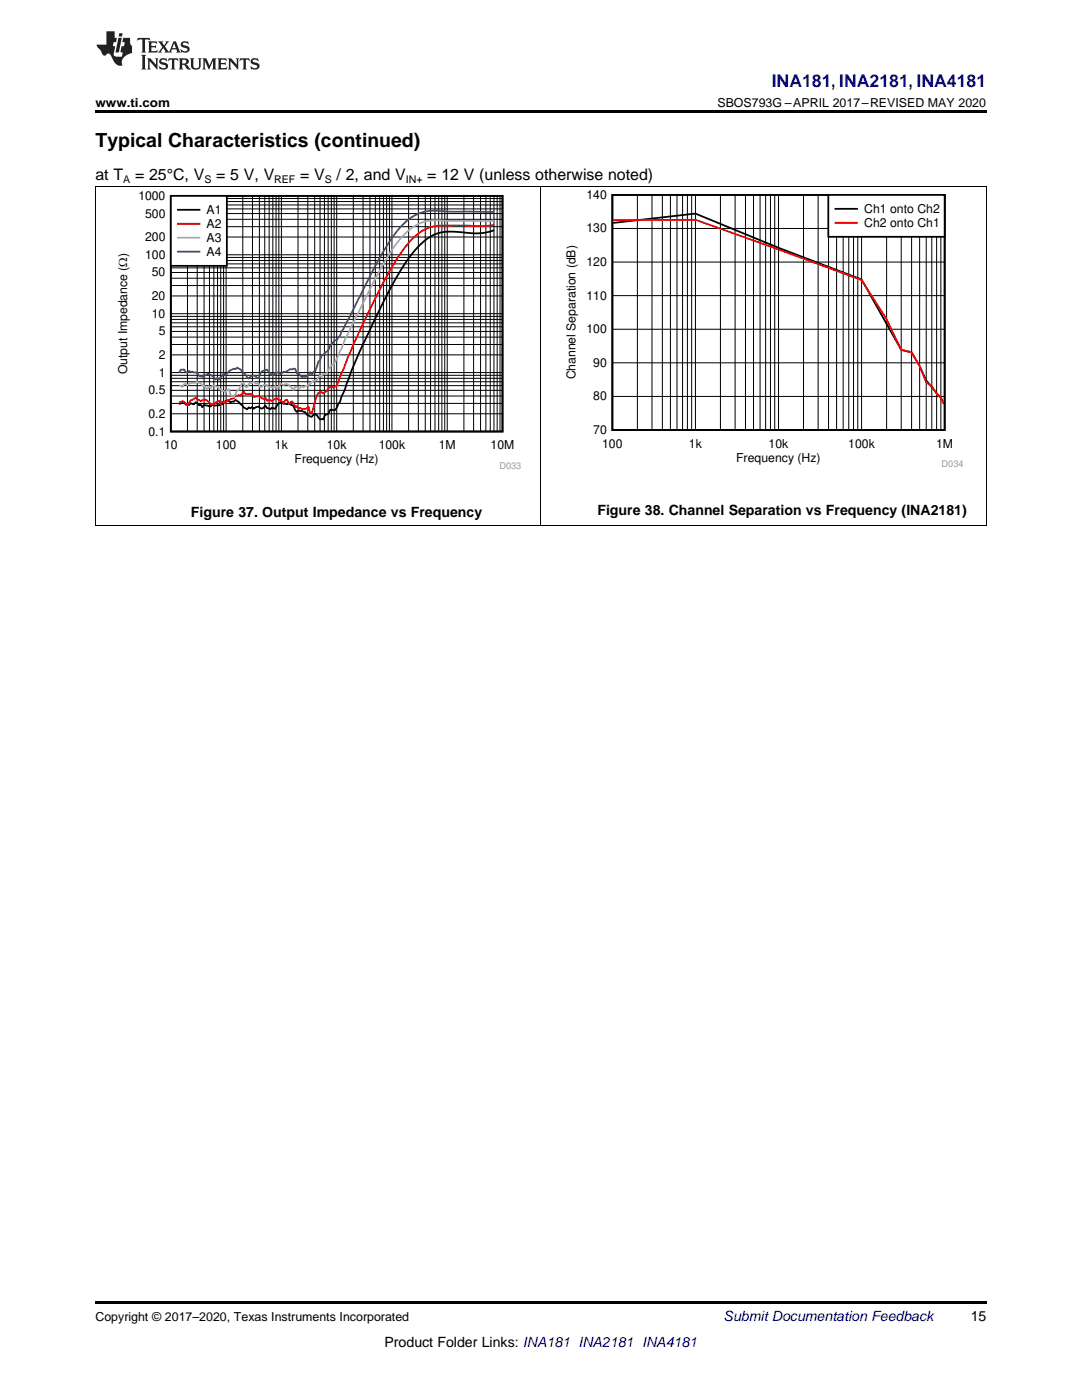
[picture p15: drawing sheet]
<svg xmlns="http://www.w3.org/2000/svg" width="216mm" height="279mm" viewBox="0 0 216 279" stroke-linecap="round" stroke-linejoin="round" font-family="sans-serif">
<defs><g id="words">
<text font-size="3.9" x="19" y="29.3">Typical Characteristics (continued)</text>
<text font-size="3.5" fill="#00f" x="154" y="17.3">INA181, INA2181, INA4181</text>
<g font-size="3.2">
<text x="19" y="36">at T</text>
<text x="27" y="36">= 25°C, V</text>
<text x="43.1" y="36">= 5 V, V</text>
<text x="59.9" y="36">= V</text>
<text x="67.2" y="36">/ 2, and V</text>
<text x="85.3" y="36">= 12 V (unless otherwise noted)</text>
</g>
<g font-size="2.8">
<text x="38.1" y="103.2">Figure 37. Output Impedance vs Frequency</text>
<text x="119.2" y="102.9">Figure 38. Channel Separation vs Frequency (INA2181)</text>
<text x="193.7" y="263.6">15</text>
<text x="76.7" y="268.9">Product Folder Links: INA181 INA2181 INA4181</text>
</g>
<text font-size="2.8" fill="#0000c8" x="144.4" y="263.6">Submit Documentation Feedback</text>
<g font-size="2.5">
<text x="19" y="21.4">www.ti.com</text>
<text x="143.2" y="21.4">SBOS793G –APRIL 2017–REVISED MAY 2020</text>
<text x="19" y="263.6">Copyright © 2017–2020, Texas Instruments Incorporated</text>
</g>
<g font-size="2.4">
<text x="27.6" y="39.9">1000</text>
<text x="117" y="39.7">140</text>
<text x="29" y="43.4">500</text>
<text x="41.2" y="42.7">A1</text>
<text x="41.2" y="45.5">A2</text>
<text x="117" y="46.4">130</text>
<text x="172.4" y="42.5">Ch1 onto Ch2</text>
<text x="172.4" y="45.3">Ch2 onto Ch1</text>
<text x="29" y="51.6">100</text>
<text x="29" y="48.1">200</text>
<text x="41.2" y="48.3">A3</text>
<text x="41.2" y="51.1">A4</text>
<text x="117" y="53.1">120</text>
<text x="30.3" y="59.9">20</text>
<text x="30.3" y="55.2">50</text>
<text x="117" y="59.8">110</text>
<text x="30.3" y="63.4">10</text>
<text x="31.7" y="71.6">2</text>
<text x="31.7" y="66.9">5</text>
<text x="117" y="66.5">100</text>
<text x="25.4" y="74.7" transform="rotate(-90 25.4 74.7)">Output Impedance (:)</text>
<text x="31.7" y="75.2">1</text>
<text x="114.8" y="75.7" transform="rotate(-90 114.8 75.7)">Channel Separation (dB)</text>
<text x="118.4" y="73.2">90</text>
<text x="29.6" y="83.4">0.2</text>
<text x="29.6" y="78.7">0.5</text>
<text x="118.4" y="79.9">80</text>
<text x="29.6" y="86.9">0.1</text>
<text x="32.7" y="89.7">10</text>
<text x="43.1" y="89.7">100</text>
<text x="54.9" y="89.7">1k</text>
<text x="65.2" y="89.7">10k</text>
<text x="75.6" y="89.7">100k</text>
<text x="87.5" y="89.7">1M</text>
<text x="97.9" y="89.7">10M</text>
<text x="118.4" y="86.6">70</text>
<text x="120.1" y="89.4">100</text>
<text x="137.5" y="89.4">1k</text>
<text x="153.4" y="89.4">10k</text>
<text x="169.3" y="89.4">100k</text>
<text x="186.8" y="89.4">1M</text>
<text x="58.8" y="92.5">Frequency (Hz)</text>
<text x="146.9" y="92.2">Frequency (Hz)</text>
</g>
<g font-size="2.1">
<text x="24.6" y="36.6">A</text>
<text x="40.8" y="36.6">S</text>
<text x="54.7" y="36.6">REF</text>
<text x="64.8" y="36.6">S</text>
<text x="81" y="36.6">IN+</text>
</g>
<g font-size="1.8" fill="#999">
<text x="99.7" y="93.6">D033</text>
<text x="187.9" y="93.2">D034</text>
</g>
</g></defs>
<path d="M19 104.9l.2 .1zM196.7 104.9l.1 .1zM19 259.7h177.8v.5h-177.8z" fill="#000"/>
<path d="M19.1 37.3v67.7M107.9 37.3v67.7M196.8 37.3v67.7M19 104.9h177.8" fill="none" stroke="#000" stroke-width=".2"/>
<path d="M23 38.1h81v55.5h-81z" fill-rule="evenodd" fill="#fff"/>
<path d="M34.1 39.1h66.2v47h-66.2zM98.6 46a14.8 14.8 0 0 1-7.3 .3 8.5 8.5 0 0 0-8.2 3.4 63.7 63.7 0 0 0-8.3 14 124.7 124.7 0 0 0-6.3 14.7l-.7 1.8-.3 .4-.3 .8-.4 .4h-.9l-.4 .7-.3 .2h-.3l-.4 1h-.6l-.7-.9-.3-.1-.4 .1-.3 .4a2.12 2.12 0 0 1-1.3-.9l-1.3-.4-.4 .3-.3-.3-.3-.9-1-.5-.3 .2-1.4-.3-.6 .5-.4 .7-.6-.3-.4 .4-.6-.3-.4-.5-.6 .7-.3-.1-.4-.4-1 .5-.3-.4-.3 .3-.4-.2-.3 .4-.7-.4-.9-1.1-.7-.4-.3 .4-.4-.1-.3 .2-.3-.3h-.7l-.7 .7-.3-.1-.3 .3-1.3-.1-.4 .3-1.3-.3-.3 .5-.4-.6-.3 .2-.6-.6-.4 .4-.6-.3-.4 .4-.3-.2-.3 .1-.4-.3-1 .2" fill="none" stroke="#000" stroke-width=".35"/>
<g fill="none" stroke="#000" stroke-width=".2">
<path d="M34.1 39.6h66.2M37.4 39.1v47M39.3 39.1v47M40.7 39.1v47M41.8 39.1v47M42.7 39.1v47M43.4 39.1v47M44 39.1v47M44.6 39.1v47M45.1 39.1v47M48.4 39.1v47M50.4 39.1v47"/>
<path d="M51.8 39.1v47M52.8 39.1v47M53.7 39.1v47M54.4 39.1v47M55.1 39.1v47M55.6 39.1v47M56.2 39.1v47M59.5 39.1v47M61.4 39.1v47M62.8 39.1v47M63.9 39.1v47M64.7 39.1v47"/>
<path d="M65.5 39.1v47M66.1 39.1v47M66.7 39.1v47M67.2 39.1v47M70.5 39.1v47M72.4 39.1v47M73.8 39.1v47M74.9 39.1v47M75.8 39.1v47M76.5 39.1v47M77.1 39.1v47M77.7 39.1v47"/>
<path d="M78.2 39.1v47M81.5 39.1v47M83.5 39.1v47M84.9 39.1v47M85.9 39.1v47M86.8 39.1v47M87.5 39.1v47M88.2 39.1v47M88.7 39.1v47M89.2 39.1v47M92.6 39.1v47M94.5 39.1v47"/>
<path d="M95.9 39.1v47M97 39.1v47M97.8 39.1v47M98.6 39.1v47M99.2 39.1v47M99.8 39.1v47M34.1 59.1h66.2M34.1 57h66.2M34.1 55.5h66.2M34.1 54.4h66.2M34.1 53.5h66.2M34.1 52.7h66.2"/>
<path d="M34.1 52h66.2M34.1 51.4h66.2M34.1 50.8h66.2M34.1 47.3h66.2M34.1 45.2h66.2M34.1 43.8h66.2M34.1 42.6h66.2M34.1 41.7h66.2M34.1 40.9h66.2M34.1 40.2h66.2M34.1 79h66.2M34.1 77.9h66.2"/>
<path d="M34.1 77h66.2M34.1 76.2h66.2M34.1 75.5h66.2M34.1 74.9h66.2M34.1 74.4h66.2M34.1 70.8h66.2M34.1 68.8h66.2M34.1 67.3h66.2M34.1 66.1h66.2M34.1 65.2h66.2M34.1 64.4h66.2M34.1 63.7h66.2"/>
<path d="M34.1 63.1h66.2M34.1 62.6h66.2M34.1 82.6h66.2M34.1 80.5h66.2"/>
</g>
<path d="M98.6 44.9l-2.3 .2-5.3-.1a15.4 15.4 0 0 0-5.9 .6 15.5 15.5 0 0 0-6 6.2l-2.3 4.1-2.7 5.2a193.3 193.3 0 0 0-6.9 15.8l-.7 .5-.6-.1-.4 .2-.3 .6-.3 .1-.4 .3-.3-.2-.7 .1-.3 .6-1 3.4-.3 .2-.3-1.5a1.14 1.14 0 0 1-1.7 .3l-.3 .2-.4-.5-.3 .1-.7-1.1-.3 .3h-.3l-.3-.6-.4 .1-.3 .5-1.3-.9-1 .5-.4-.2-.6 .2-.4-.6a.9 .9 0 0 1-1.3-.4l-1 .2-.3-.6-1.3 .1-.4-.5-.6 .8-1-.1-.3 .6-1 .4-.4-.1-.3 .7-.7-.3-.3 .4-.3-.6-.7 .3-.3 .4h-.7l-.3-.5a1 1 0 0 0-1.7-.1l-.9-.7-.4 .2a1.74 1.74 0 0 0-1.3 1.3l-.7-.7-.3-.1-.3 .2-.4-.1" fill="none" stroke="#f00" stroke-width=".35"/>
<path d="M98.6 44l-8.3 .1a16.7 16.7 0 0 0-6.2 .4 13.3 13.3 0 0 0-6 5.5 208.4 208.4 0 0 0-9.6 18.6l-1 2.3a4.2 4.2 0 0 1-1.6 2.4l-1 1.4-.4-.1-.3 .5-.3-.2-.7 1a1.65 1.65 0 0 0-1.3 .7l-1.3 .7-.4-.2-.6 .5-.4-.4h-.3l-.3 .7-1-1.1-.3-.1-.7 .1-.7-.3-.3 .7-.3 .2-.4-.4-.3 .3-.3 .1-.4-.3-.3 .3-.3-.6h-.7l-.6 .5-.4-.8h-.6l-.4-.3-.3 .3-.3-.1-.4 .2-.3 .7h-.3l-.4-.8-.3-.2-.6 1.5-.4 .2-.6 1.3-.7-.5-.3-1.1-.4 .1-.3 .4-.7-.2-.6-.5a1.34 1.34 0 0 0-1.3-.5l-.4 .4-.3-.3-.3 .6-.7-.8-.3 .1-.4-.6-.3 .1-.3-.3-.7 .2a1.6 1.6 0 0 0-1.3 .5l-.3-.3h-.4l-.3 .6-.7-.3" fill="none" stroke="#aaa" stroke-width=".35"/>
<path d="M98.6 42.3h-8.6a13.5 13.5 0 0 0-6.6 .4 14.3 14.3 0 0 0-6 5.9l-3.3 5.9-4.3 8.7-1.6 2.9-.4 .9-.6 .9h-.4l-.9 1.1a3 3 0 0 1-1.7 1.9l-.3 1-.4 .3-.6 1.9-.4 .1-.3 .7-.3-.6a1.42 1.42 0 0 1-1.7 1l-.6-.8h-.4l-.3-.9-1 .1a1.61 1.61 0 0 1-1.3 .5l-.7 .5-.3-.4-.7 .1-.3 .5h-.3l-1-1.1a1.79 1.79 0 0 0-1.7 1.7l-.3-.1-.3-.4a1.19 1.19 0 0 0-1.4 .6l-1.6-1.9-.7-.3-.3 .3-.3-.1a3.1 3.1 0 0 0-1.7 1.2l-.3-.3-1 1.3-.3-.4-.4 .4-.3-.5-1-.7h-.3l-1 .6-.7-.2-.3-.6-.3-.1-.7-.1-.3 .1-.4-.3-.3 .4-.3-.1-.4-.6-.6 .1-.4 .6" fill="none" stroke="#295c75" stroke-width=".35"/>
<path d="M34.1 39.1h11.2v14h-11.2z" fill-rule="evenodd" fill="#fff"/>
<path d="M34.1 39.1h11.2v14h-11.2zM35.5 41.9h4.3" fill="none" stroke="#000" stroke-width=".35"/>
<path d="M35.5 44.7h4.3" fill="none" stroke="#f00" stroke-width=".35"/>
<path d="M35.5 47.4h4.3" fill="none" stroke="#aaa" stroke-width=".35"/>
<path d="M35.5 50.2h4.3" fill="none" stroke="#295c75" stroke-width=".35"/>
<path d="M112.4 37.9h79.8v55.4h-79.8z" fill-rule="evenodd" fill="#fff"/>
<path d="M122.2 38.9h66.3v46.9h-66.3zM122.4 44.5l16.4-1.9 16.5 6.9 16.6 6.3 7.9 14 2.1 .5 1.6 2.8 1.3 2.8 2.9 3.5 .6 1.2" fill="none" stroke="#000" stroke-width=".35"/>
<g fill="none" stroke="#000" stroke-width=".2">
<path d="M127.2 38.9v46.9M130.1 38.9v46.9M132.2 38.9v46.9M133.8 38.9v46.9M135.1 38.9v46.9M136.2 38.9v46.9M137.2 38.9v46.9M138 38.9v46.9M138.8 38.9v46.9M143.8 38.9v46.9M146.7 38.9v46.9M148.8 38.9v46.9"/>
<path d="M150.4 38.9v46.9M151.7 38.9v46.9M152.8 38.9v46.9M153.7 38.9v46.9M154.6 38.9v46.9M155.3 38.9v46.9M160.3 38.9v46.9M163.3 38.9v46.9M165.3 38.9v46.9M166.9 38.9v46.9M168.2 38.9v46.9M169.4 38.9v46.9"/>
<path d="M170.3 38.9v46.9M171.2 38.9v46.9M171.9 38.9v46.9M176.9 38.9v46.9M179.8 38.9v46.9M181.9 38.9v46.9M183.5 38.9v46.9M184.8 38.9v46.9M185.9 38.9v46.9M186.9 38.9v46.9M187.7 38.9v46.9M122.2 59h66.3"/>
<path d="M122.2 52.3h66.3M122.2 45.6h66.3M122.2 79.1h66.3M122.2 72.4h66.3M122.2 65.7h66.3"/>
</g>
<path d="M122.4 43.9h16.4l33.1 12 5 7.8 2.9 6.1 2.1 .5 1.6 2.7 1.3 3.3 1.1 .8 1 1.4 .8 .9 .6 1" fill="none" stroke="#f00" stroke-width=".35"/>
<path d="M165.3 38.9h23.2v8.4h-23.2z" fill-rule="evenodd" fill="#fff"/>
<path d="M165.3 38.9h23.2v8.4h-23.2zM166.7 41.7h4.3" fill="none" stroke="#000" stroke-width=".35"/>
<path d="M166.7 44.5h4.3" fill="none" stroke="#f00" stroke-width=".35"/>
<path d="M19 37.2h177.8" fill="none" stroke="#000" stroke-width=".2"/>
<path d="M19 22h177.8v.5h-177.8z" fill="#000"/>
<g fill="#231f20">
<path d="M27.5 7.6l-.1 .5 .4-.2h.6v.1v2.1l-.2 .4h1l-.3-.4v-2.1l.1-.1h.5l.5 .2-.2-.5zM29.5 8.3l.2 .3v1.5l-.2 .4h1.8l.2-.6a1.04 1.04 0 0 1-1.3 .2v-.7h.6l.3 .2v-.6l-.3 .2h-.6v-.6l.8-.1 .4 .3-.2-.5zM31.5 8.3l.9 1.1-.9 1.1h.8l-.2-.2 .5-.7 .4 .7-.2 .2h1.5l-.1-.2 .1-.4h.9l.1 .4-.2 .2h1l-.3-.3-.7-1.9h-.5l-.9 2-.8-1 .9-1h-.8l.1 .3-.3 .5-.4-.6 .2-.2zM34.7 8.6l.4 1h-.7zM36.3 8.4a.63 .63 0 0 0-.2 .7 .63 .63 0 0 0 .6 .4l.6 .2 .1 .2a.75 .75 0 0 1-.7 .4 .75 .75 0 0 1-.6-.5l.1 .7 .1-.1a1.11 1.11 0 0 0 1.5-.6 1.13 1.13 0 0 0-1.2-.8l-.1-.4a1.04 1.04 0 0 1 1.2 .2l-.2-.5-.1 .1-.5-.2zM28.2 10.9l.2 .4v2.2l-.2 .4h1l-.3-.4v-2.2l.3-.4zM29.3 11.6l.3 .4v1.5l-.3 .4h.8l-.2-.4v-1.3l1.5 1.7v-1.9l.2-.4h-.7l.2 .4v.9l-1.1-1.3zM32 11.8a.62 .62 0 0 0-.2 .7 .62 .62 0 0 0 .6 .4l.6 .1 .1 .3a.76 .76 0 0 1-.7 .3 .76 .76 0 0 1-.6-.4l.1 .7 .1-.1a1.11 1.11 0 0 0 1.5-.6 1.13 1.13 0 0 0-1.2-.8l-.1-.4a1.04 1.04 0 0 1 1.2 .2l-.2-.6-.1 .1-.5-.1zM33.7 11.6l-.2 .6a.61 .61 0 0 1 .8-.3v1.6l-.2 .4h.9l-.2-.4v-1.6a.63 .63 0 0 1 .8 .3l-.2-.6zM35.6 11.6l.3 .4v1.5l-.3 .4h1l-.2-.2v-.8l.5 .2a.76 .76 0 0 0 1.2 .7l-1-1a.58 .58 0 0 0 .6-.5 .58 .58 0 0 0-.5-.6zM36.4 11.9h.1a.45 .45 0 0 1 .5 .1 .45 .45 0 0 1 .1 .5l-.7 .2zM37.9 11.6l.2 .2a2.17 2.17 0 0 0 .3 1.9 .99 .99 0 0 0 1.6-.6v-1.1l.2-.4h-.7l.2 .2a1.92 1.92 0 0 1-.2 1.8 .6 .6 0 0 1-.9-.5v-1.1l.2-.4zM40.4 11.6l.2 .4v1.5l-.2 .4h.7l-.2-.4v-1.4l.8 1.8 .8-1.8v1.4l-.2 .4h.9l-.2-.4v-1.5l.2-.4h-.8l-.6 1.5-.6-1.5zM43.4 11.6l.2 .4v1.5l-.2 .4h1.8l.2-.6a1.04 1.04 0 0 1-1.3 .1v-.6h.5l.4 .2v-.6l-.4 .2h-.5v-.7h.8l.3 .3-.1-.6zM45.5 11.6l.2 .4v1.5l-.2 .4h.7l-.2-.4v-1.3l1.5 1.7v-1.9l.2-.4h-.7l.2 .4v.9l-1.1-1.3zM47.9 11.6l-.1 .6a.61 .61 0 0 1 .8-.3v1.6l-.3 .4h1l-.3-.4 .1-1.6a.63 .63 0 0 1 .7 .3l-.1-.6zM50.2 11.8a.62 .62 0 0 0-.2 .7 .62 .62 0 0 0 .6 .4l.6 .1 .2 .3a.76 .76 0 0 1-.8 .3 .76 .76 0 0 1-.6-.4l.1 .7 .2-.1a1.11 1.11 0 0 0 1.5-.6 1.13 1.13 0 0 0-1.3-.8l-.1-.4a1.04 1.04 0 0 1 1.2 .2l-.1-.6-.2 .1-.5-.1z"/>
<path d="M21.2 6.3v2.6h-1.9l.1 .4 .7 .9a.91 .91 0 0 0 1 .8 .56 .56 0 0 1 .5-.3 .56 .56 0 0 1 .5 .3l.4 .8a1.53 1.53 0 0 0 1.9 1.2 1.54 1.54 0 0 1 1-2.1l.9-.3v-1.4a1.52 1.52 0 0 1-.3-1.6h-1.4l-.2 .8h.5l-.2 .8h-.4l-.2 1v.2l.4 .1-.2 .8a1.93 1.93 0 0 1-1.6-.3l.3-1.8h-.5l.2-.8h.4l.2-.8h-.4v-1.3zM23.6 7.6l-.6 2.9h.7l.6-2.9zM23.8 6.6l-.1 .7h.6l.2-.7z"/>
</g>
<use href="#words"/>
</svg>
